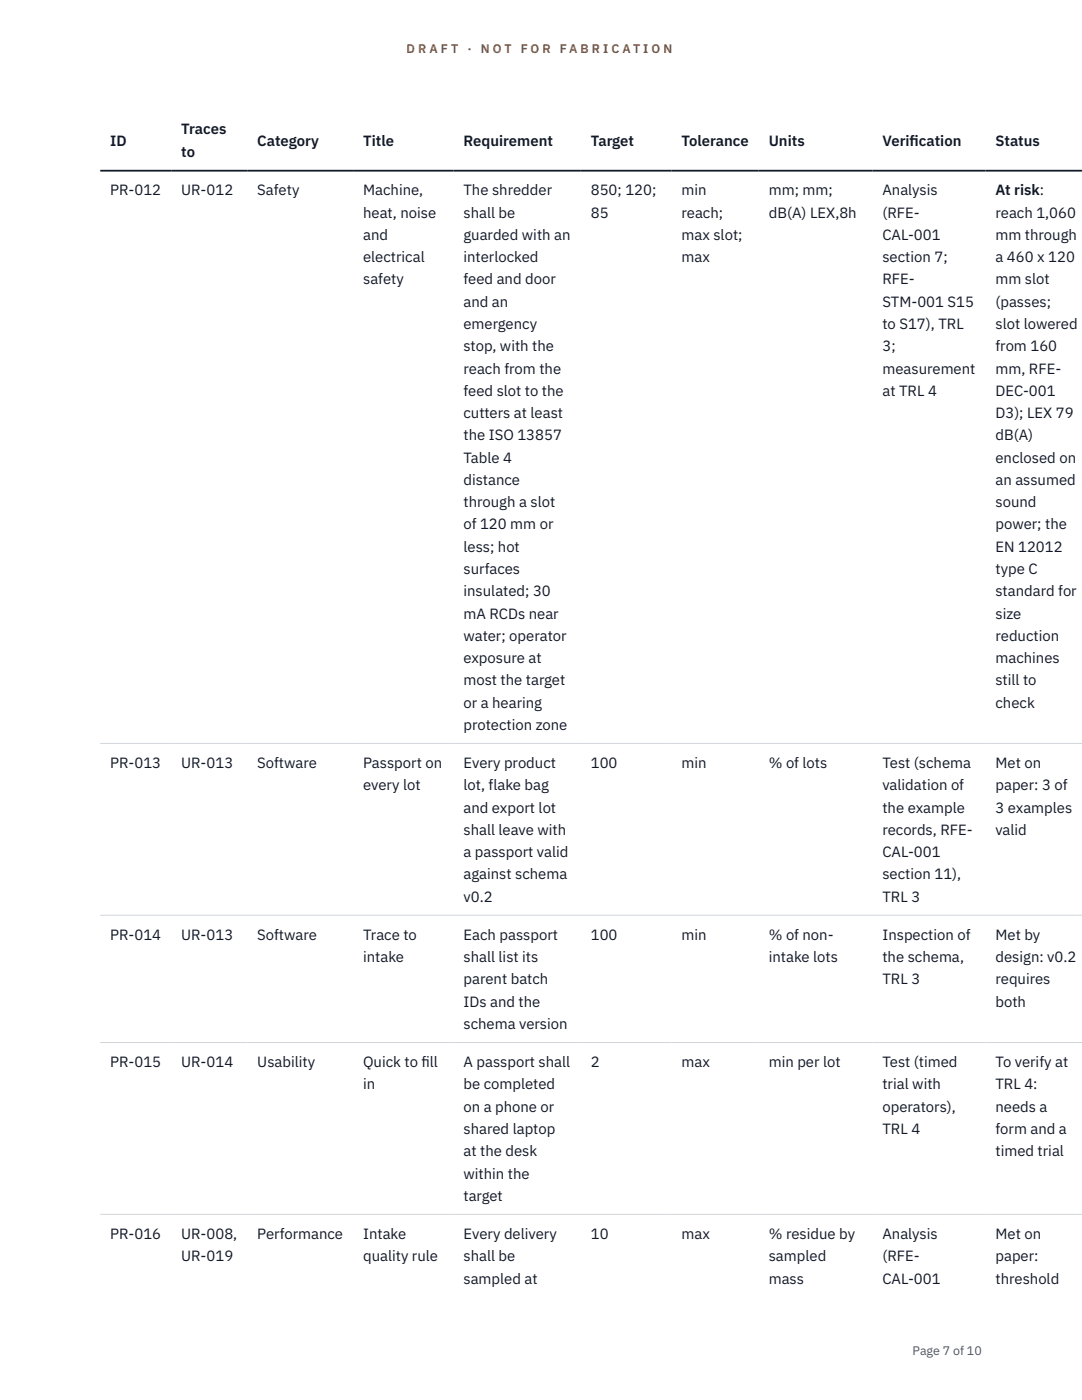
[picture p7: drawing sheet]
<svg xmlns="http://www.w3.org/2000/svg" width="216mm" height="279mm" viewBox="0 0 216 279" stroke-linecap="round" stroke-linejoin="round" font-family="sans-serif">
<defs><g id="words">
<g font-size="3" fill="#111827">
<text x="22" y="29.1">ID</text>
<text x="36.2" y="26.8">Traces</text>
<text x="51.3" y="29.1">Category</text>
<text x="72.5" y="29.1">Title</text>
<text x="92.5" y="29.1">Requirement</text>
<text x="117.9" y="29.1">Target</text>
<text x="136" y="29.1">Tolerance</text>
<text x="153.4" y="29.1">Units</text>
<text x="176.1" y="29.1">Verif</text>
<text x="181.5" y="29.1">ication</text>
<text x="198.6" y="29.1">Status</text>
<text x="36.2" y="31.3">to</text>
<text x="22" y="39">PR-012</text>
<text x="36.2" y="39">UR-012</text>
<text x="51.3" y="39">Safety</text>
<text x="72.5" y="39">Machine,</text>
<text x="92.5" y="39">The shredder</text>
<text x="117.9" y="39">850; 120;</text>
<text x="136" y="39">min</text>
<text x="153.4" y="39">mm; mm;</text>
<text x="176.1" y="39">Analysis</text>
<text x="198.6" y="39">At risk:</text>
<text x="72.5" y="43.4">heat, noise</text>
<text x="72.5" y="47.9">and</text>
<text x="92.5" y="43.4">shall be</text>
<text x="92.5" y="47.9">guarded with an</text>
<text x="117.9" y="43.4">85</text>
<text x="136" y="43.4">reach;</text>
<text x="136" y="47.9">max slot;</text>
<text x="153.4" y="43.4">dB(A) LEX,8h</text>
<text x="176.1" y="43.4">(RFE-</text>
<text x="176.1" y="47.9">CAL-001</text>
<text x="198.6" y="43.4">reach 1,060</text>
<text x="198.6" y="47.9">mm through</text>
<text x="72.5" y="52.3">electrical</text>
<text x="92.5" y="52.3">interlocked</text>
<text x="136" y="52.3">max</text>
<text x="176.1" y="52.3">section 7;</text>
<text x="198.6" y="52.3">a 460 x 120</text>
<text x="72.5" y="56.8">safety</text>
<text x="92.5" y="56.8">feed and door</text>
<text x="176.1" y="56.8">RFE-</text>
<text x="198.6" y="56.8">mm slot</text>
<text x="92.5" y="61.2">and an</text>
<text x="92.5" y="65.7">emergency</text>
<text x="176.1" y="61.2">STM-001 S15</text>
<text x="176.1" y="65.7">to S17), TRL</text>
<text x="198.6" y="61.2">(passes;</text>
<text x="198.6" y="65.7">slot lowered</text>
<text x="92.5" y="70.1">stop, with the</text>
<text x="176.1" y="70.1">3;</text>
<text x="198.6" y="70.1">from 160</text>
<text x="92.5" y="74.5">reach from the</text>
<text x="176.1" y="74.5">measurement</text>
<text x="198.6" y="74.5">mm, RFE-</text>
<text x="92.5" y="79">feed slot to the</text>
<text x="92.5" y="83.4">cutters at least</text>
<text x="176.1" y="79">at TRL 4</text>
<text x="198.6" y="79">DEC-001</text>
<text x="198.6" y="83.4">D3); LEX 79</text>
<text x="92.5" y="87.9">the ISO 13857</text>
<text x="198.6" y="87.9">dB(A)</text>
<text x="92.5" y="92.3">Table 4</text>
<text x="198.6" y="92.3">enclosed on</text>
<text x="92.5" y="96.8">distance</text>
<text x="92.5" y="101.2">through a slot</text>
<text x="198.6" y="96.8">an assumed</text>
<text x="198.6" y="101.2">sound</text>
<text x="92.5" y="105.7">of 120 mm or</text>
<text x="198.6" y="105.7">power; the</text>
<text x="92.5" y="110.1">less; hot</text>
<text x="198.6" y="110.1">EN 12012</text>
<text x="92.5" y="114.6">surfaces</text>
<text x="92.5" y="119">insulated; 30</text>
<text x="198.6" y="114.6">type C</text>
<text x="198.6" y="119">standard for</text>
<text x="92.5" y="123.4">mA RCDs near</text>
<text x="198.6" y="123.4">size</text>
<text x="92.5" y="127.9">water; operator</text>
<text x="198.6" y="127.9">reduction</text>
<text x="92.5" y="132.3">exposure at</text>
<text x="92.5" y="136.8">most the target</text>
<text x="198.6" y="132.3">machines</text>
<text x="198.6" y="136.8">still to</text>
<text x="92.5" y="141.2">or a hearing</text>
<text x="198.6" y="141.2">check</text>
<text x="92.5" y="145.7">protection zone</text>
<text x="22" y="153.3">PR-013</text>
<text x="36.2" y="153.3">UR-013</text>
<text x="51.3" y="153.3">Software</text>
<text x="72.5" y="153.3">Passport on</text>
<text x="92.5" y="153.3">Every product</text>
<text x="117.9" y="153.3">100</text>
<text x="136" y="153.3">min</text>
<text x="153.4" y="153.3">% of lots</text>
<text x="176.1" y="153.3">Test (schema</text>
<text x="198.6" y="153.3">Met on</text>
<text x="72.5" y="157.7">every lot</text>
<text x="92.5" y="157.7">lot, flake bag</text>
<text x="176.1" y="157.7">validation of</text>
<text x="198.6" y="157.7">paper: 3 of</text>
<text x="92.5" y="162.2">and export lot</text>
<text x="92.5" y="166.6">shall leave with</text>
<text x="176.1" y="162.2">the example</text>
<text x="176.1" y="166.6">records, RFE-</text>
<text x="198.6" y="162.2">3 examples</text>
<text x="198.6" y="166.6">valid</text>
<text x="92.5" y="171.1">a passport valid</text>
<text x="176.1" y="171.1">CAL-001</text>
<text x="92.5" y="175.5">against schema</text>
<text x="92.5" y="180">v0.2</text>
<text x="176.1" y="175.5">section 11),</text>
<text x="176.1" y="180">TRL 3</text>
<text x="22" y="187.6">PR-014</text>
<text x="36.2" y="187.6">UR-013</text>
<text x="51.3" y="187.6">Software</text>
<text x="72.5" y="187.6">Trace to</text>
<text x="92.5" y="187.6">Each passport</text>
<text x="117.9" y="187.6">100</text>
<text x="136" y="187.6">min</text>
<text x="153.4" y="187.6">% of non-</text>
<text x="176.1" y="187.6">Inspection of</text>
<text x="198.6" y="187.6">Met by</text>
<text x="72.5" y="192">intake</text>
<text x="92.5" y="192">shall list its</text>
<text x="92.5" y="196.5">parent batch</text>
<text x="153.4" y="192">intake lots</text>
<text x="176.1" y="192">the schema,</text>
<text x="176.1" y="196.5">TRL 3</text>
<text x="198.6" y="192">design: v0.2</text>
<text x="198.6" y="196.5">requires</text>
<text x="92.5" y="200.9">IDs and the</text>
<text x="198.6" y="200.9">both</text>
<text x="92.5" y="205.4">schema version</text>
<text x="22" y="213">PR-015</text>
<text x="36.2" y="213">UR-014</text>
<text x="51.3" y="213">Usability</text>
<text x="72.5" y="213">Quick to f</text>
<text x="84.1" y="213">ill</text>
<text x="92.5" y="213">A passport shall</text>
<text x="117.9" y="213">2</text>
<text x="136" y="213">max</text>
<text x="153.4" y="213">min per lot</text>
<text x="176.1" y="213">Test (timed</text>
<text x="198.6" y="213">To verify at</text>
<text x="72.5" y="217.4">in</text>
<text x="92.5" y="217.4">be completed</text>
<text x="92.5" y="221.9">on a phone or</text>
<text x="176.1" y="217.4">trial with</text>
<text x="176.1" y="221.9">operators),</text>
<text x="198.6" y="217.4">TRL 4:</text>
<text x="198.6" y="221.9">needs a</text>
<text x="92.5" y="226.3">shared laptop</text>
<text x="176.1" y="226.3">TRL 4</text>
<text x="198.6" y="226.3">form and a</text>
<text x="92.5" y="230.8">at the desk</text>
<text x="198.6" y="230.8">timed trial</text>
<text x="92.5" y="235.2">within the</text>
<text x="92.5" y="239.7">target</text>
<text x="22" y="247.3">PR-016</text>
<text x="36.2" y="247.3">UR-008,</text>
<text x="36.2" y="251.7">UR-019</text>
<text x="51.3" y="247.3">Performance</text>
<text x="72.5" y="247.3">Intake</text>
<text x="72.5" y="251.7">quality rule</text>
<text x="92.5" y="247.3">Every delivery</text>
<text x="92.5" y="251.7">shall be</text>
<text x="117.9" y="247.3">10</text>
<text x="136" y="247.3">max</text>
<text x="153.4" y="247.3">% residue by</text>
<text x="153.4" y="251.7">sampled</text>
<text x="176.1" y="247.3">Analysis</text>
<text x="176.1" y="251.7">(RFE-</text>
<text x="198.6" y="247.3">Met on</text>
<text x="198.6" y="251.7">paper:</text>
<text x="92.5" y="256.2">sampled at</text>
<text x="153.4" y="256.2">mass</text>
<text x="176.1" y="256.2">CAL-001</text>
<text x="198.6" y="256.2">threshold</text>
</g>
<g font-size="2.5" fill="#b45309">
<text x="81.1" y="10.5">D R A F T</text>
<text x="93.3" y="10.5">·</text>
<text x="95.9" y="10.5">N O T</text>
<text x="103.9" y="10.5">F O R</text>
<text x="111.7" y="10.5">F A B R I C A T I O N</text>
</g>
<text font-size="2.5" fill="#4b5563" x="182.1" y="270.3">Page 7 of 10</text>
</g></defs>
<path d="M20 148.4h195.9M20 182.7h195.9M20 208.1h195.9M20 242.4h195.9" fill="none" stroke="#d1d5db" stroke-width=".2"/>
<path d="M20 34.1h195.9" fill="none" stroke="#111827" stroke-width=".35"/>
<use href="#words"/>
</svg>
